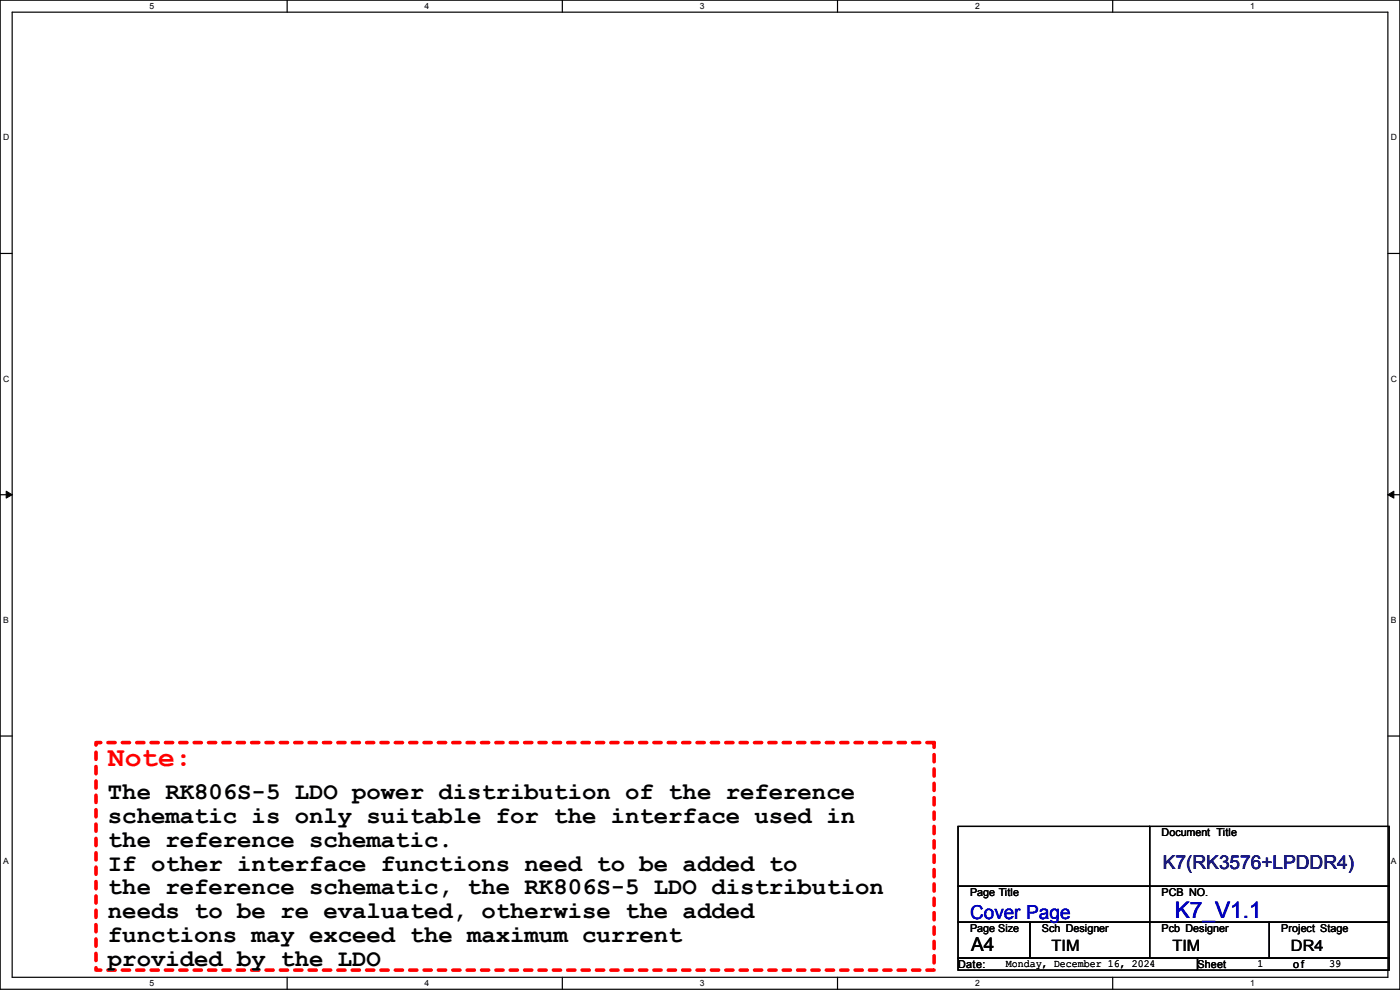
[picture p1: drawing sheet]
<svg xmlns="http://www.w3.org/2000/svg" width="297mm" height="210mm" viewBox="0 0 297 210" stroke-linecap="round" stroke-linejoin="round" font-family="sans-serif">
<defs><g id="words">
<text font-size="5.9" fill="#f00" x="22.9" y="162.5">Note:</text>
<g font-size="5.1">
<text x="22.9" y="169.4">The RK806S-5 LDO power distribution of the reference</text>
<text x="22.9" y="174.5">schematic is only suitable for the interface used in</text>
<text x="22.9" y="179.6">the reference schematic.</text>
<text x="22.9" y="184.7">If other interface functions need to be added to</text>
<text x="22.9" y="189.7">the reference schematic, the RK806S-5 LDO distribution</text>
<text x="22.9" y="194.8">needs to be re evaluated, otherwise the added</text>
<text x="22.9" y="199.9">functions may exceed the maximum current</text>
<text x="22.9" y="205">provided by the LDO</text>
</g>
<text font-size="4.8" fill="#0000a0" x="249.2" y="194.6">K7_V1.1</text>
<text font-size="4.1" fill="#000080" x="246.7" y="184.3">K7(RK3576+LPDDR4)</text>
<text font-size="4.1" fill="#00f" x="205.8" y="194.9">Cover Page</text>
<text font-size="4.1" x="206" y="201.8">A4</text>
<g font-size="3.3">
<text x="223.1" y="201.6">TIM</text>
<text x="248.7" y="201.6">TIM</text>
<text x="273.9" y="201.6">DR4</text>
</g>
<g font-size="2.3">
<text x="246.4" y="177.4">Document Title</text>
<text x="205.8" y="190.1">Page Title</text>
<text x="246.4" y="190.1">PCB NO.</text>
<text x="205.8" y="197.7">Page Size</text>
<text x="221" y="197.7">Sch Designer</text>
<text x="246.4" y="197.7">Pcb Designer</text>
<text x="271.8" y="197.7">Project Stage</text>
<text x="203.2" y="205.3">Date:</text>
<text x="213.4" y="205.1">Monday, December 16, 2024</text>
<text x="254" y="205.3">Sheet</text>
<text x="266.7" y="205.1">1</text>
<text x="274.4" y="205.3">of</text>
<text x="282" y="205.1">39</text>
</g>
<g font-size="1.8">
<text x="31.7" y="1.9">5</text>
<text x="90.1" y="1.9">4</text>
<text x="148.5" y="1.9">3</text>
<text x="206.8" y="1.9">2</text>
<text x="265.2" y="1.9">1</text>
<text x=".7" y="29.8">D</text>
<text x="295.1" y="29.8">D</text>
<text x=".7" y="80.9">C</text>
<text x="295.1" y="80.9">C</text>
<text x=".7" y="132.1">B</text>
<text x="295.1" y="132.1">B</text>
<text x=".7" y="183.3">A</text>
<text x="295.1" y="183.3">A</text>
<text x="31.7" y="209.2">5</text>
<text x="90.1" y="209.2">4</text>
<text x="148.5" y="209.2">3</text>
<text x="206.8" y="209.2">2</text>
<text x="265.2" y="209.2">1</text>
</g>
</g></defs>
<g fill="none" stroke="#000" stroke-width=".25">
<path d="M0 0h297v209.8h-297zM2.6 2.6h291.8v204.7h-291.8zM60.9 0v2.6M119.3 0v2.6M177.7 0v2.6M236.1 0v2.6M0 53.8h2.6M294.4 53.8h2.6M0 104.9h2.6M294.4 104.9h2.6M0 156.1h2.6M294.4 156.1h2.6"/>
<path d="M203.2 175.3h40.7v12.7h-40.7zM243.9 175.3h50.8v12.7h-50.8zM203.2 188h40.7v7.6h-40.7zM203.2 195.6h15.3v7.6h-15.3zM218.5 195.6h25.4v7.6h-25.4zM243.9 195.6h25.4v7.6h-25.4zM243.9 188h50.8v7.6h-50.8zM269.3 195.6h25.4v7.6h-25.4zM60.9 207.3v2.5M119.3 207.3v2.5M177.7 207.3v2.5M203.2 203.2h50.8v2.6h-50.8z"/>
<path d="M236.1 207.3v2.5M254 203.2h40.7v2.6h-40.7z"/>
</g>
<path d="M1.3 104.2l1.3 .7-1.3 .8zM294.4 104.9l1.3-.7v1.5z" fill="#000"/>
<path d="M1.3 104.2l1.3 .7-1.3 .8zM294.4 104.9l1.3-.7v1.5z" fill="none" stroke="#000" stroke-width=".21"/>
<path d="M20.4 157.5h177.8v48.3h-177.8z" fill="none" stroke="#f00" stroke-width=".76" stroke-dasharray="1.5 1.5"/>
<use href="#words"/>
</svg>
